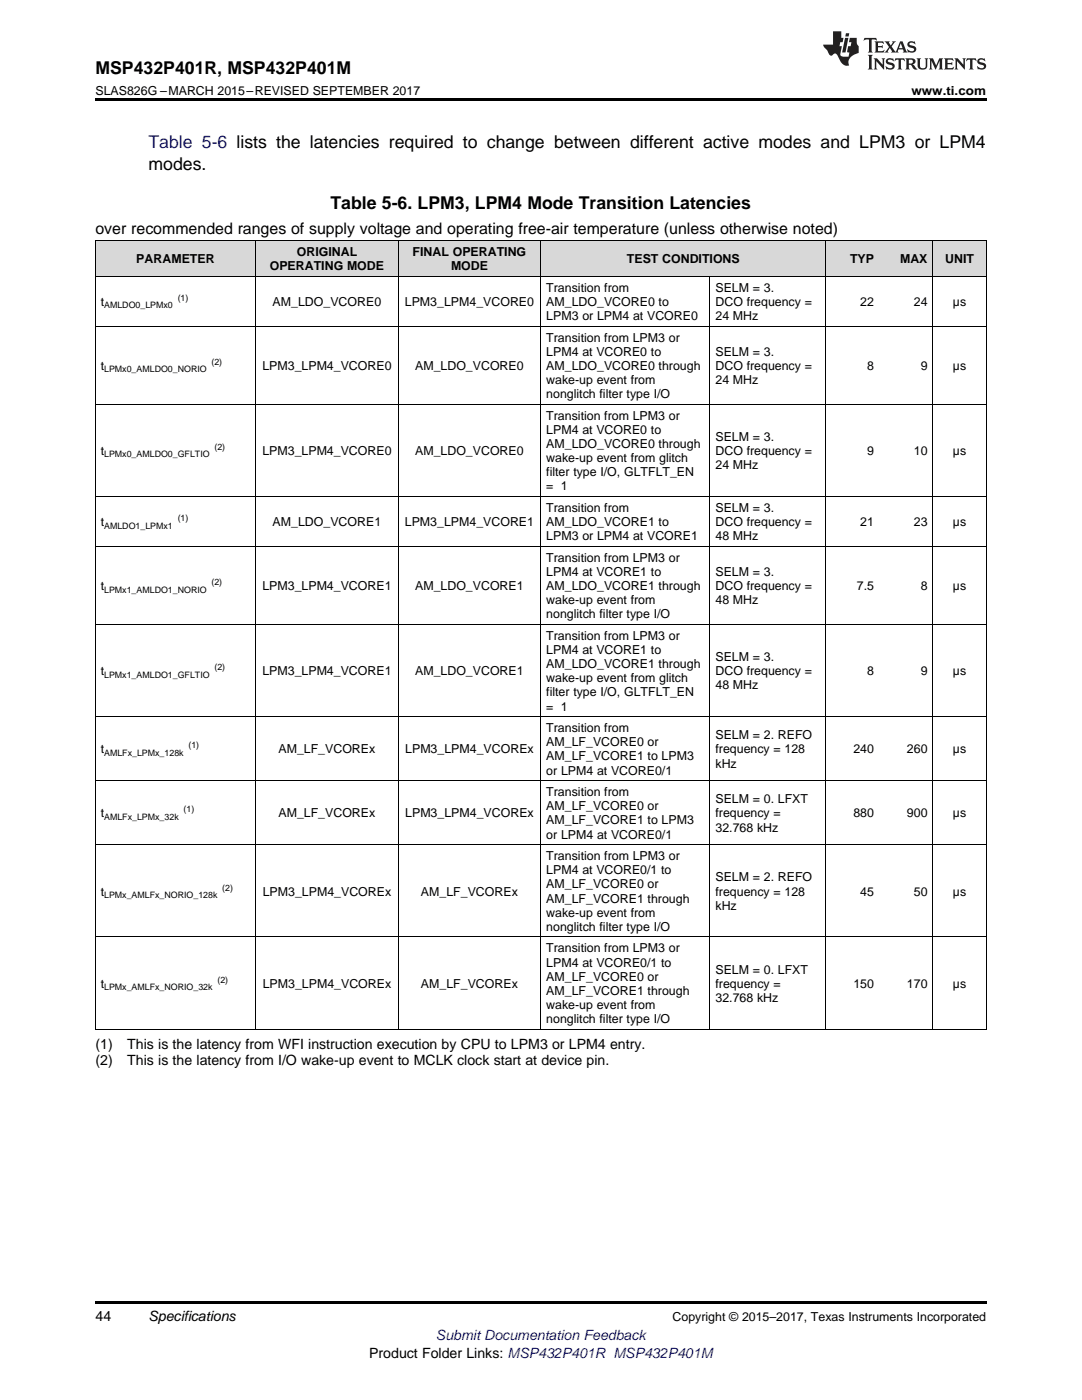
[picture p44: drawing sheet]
<svg xmlns="http://www.w3.org/2000/svg" width="216mm" height="279mm" viewBox="0 0 216 279" stroke-linecap="round" stroke-linejoin="round" font-family="sans-serif">
<defs><g id="words">
<g font-size="3.5">
<text x="19" y="14.8">MSP432P401R, MSP432P401M</text>
<text x="29.6" y="33.9">modes.</text>
<text x="65.9" y="41.6">Table 5-6. LPM3, LPM4 Mode Transition Latencies</text>
</g>
<text font-size="3.5" fill="#00f" x="29.6" y="29.6">Table 5-6 lists the latencies required to change between different active modes and LPM3 or LPM4</text>
<text font-size="3.2" x="19" y="46.8">over recommended ranges of supply voltage and operating free-air temperature (unless otherwise noted)</text>
<g font-size="2.8">
<text x="19" y="209.3">(1)</text>
<text x="25.4" y="209.3">This is the latency from WFI instruction execution by CPU to LPM3 or LPM4 entry.</text>
<text x="19" y="212.5">(2)</text>
<text x="25.4" y="212.5">This is the latency from I/O wake-up event to MCLK clock start at device pin.</text>
<text x="19" y="263.6">44</text>
<text x="29.6" y="263.6">Specifications</text>
<text x="73.7" y="270.9">Product Folder Links: MSP432P401R MSP432P401M</text>
</g>
<text font-size="2.8" fill="#00f" x="87" y="267.4">Submit Documentation Feedback</text>
<g font-size="2.5">
<text x="19" y="19">SLAS826G –MARCH 2015–REVISED SEPTEMBER 2017</text>
<text x="181.9" y="19">www.ti.com</text>
<text x="27.2" y="52.5">PARAMETER</text>
<text x="53.8" y="53.9">OPERATING MODE</text>
<text x="59.2" y="51.1">ORIGINAL</text>
<text x="82.3" y="51.1">FINAL OPERATING</text>
<text x="90" y="53.9">MODE</text>
<text x="125.1" y="52.5">TEST CONDITIONS</text>
<text x="169.6" y="52.5">TYP</text>
<text x="179.6" y="52.5">MAX</text>
<text x="188.6" y="52.5">UNIT</text>
<text x="109" y="58.2">Transition from</text>
<text x="142.8" y="58.2">SELM = 3.</text>
<text x="20.1" y="61">t</text>
<text x="54.4" y="61">AM_LDO_VCORE0</text>
<text x="80.8" y="61">LPM3_LPM4_VCORE0</text>
<text x="109" y="61">AM_LDO_VCORE0 to</text>
<text x="109" y="63.9">LPM3 or LPM4 at VCORE0</text>
<text x="142.8" y="61">DCO frequency =</text>
<text x="142.8" y="63.9">24 MHz</text>
<text x="171.7" y="61">22</text>
<text x="182.4" y="61">24</text>
<text x="190.1" y="61">µs</text>
<text x="109" y="68.2">Transition from LPM3 or</text>
<text x="109" y="71">LPM4 at VCORE0 to</text>
<text x="142.8" y="71">SELM = 3.</text>
<text x="20.1" y="73.8">t</text>
<text x="52.4" y="73.8">LPM3_LPM4_VCORE0</text>
<text x="82.8" y="73.8">AM_LDO_VCORE0</text>
<text x="109" y="73.8">AM_LDO_VCORE0 through</text>
<text x="109" y="76.6">wake-up event from</text>
<text x="142.8" y="73.8">DCO frequency =</text>
<text x="142.8" y="76.6">24 MHz</text>
<text x="173" y="73.8">8</text>
<text x="183.7" y="73.8">9</text>
<text x="190.1" y="73.8">µs</text>
<text x="109" y="79.4">nonglitch filter type I/O</text>
<text x="109" y="83.7">Transition from LPM3 or</text>
<text x="109" y="86.6">LPM4 at VCORE0 to</text>
<text x="109" y="89.4">AM_LDO_VCORE0 through</text>
<text x="142.8" y="88">SELM = 3.</text>
<text x="20.1" y="90.8">t</text>
<text x="52.4" y="90.8">LPM3_LPM4_VCORE0</text>
<text x="82.8" y="90.8">AM_LDO_VCORE0</text>
<text x="109" y="92.2">wake-up event from glitch</text>
<text x="109" y="95">filter type I/O, GLTFLT_EN</text>
<text x="142.8" y="90.8">DCO frequency =</text>
<text x="142.8" y="93.6">24 MHz</text>
<text x="173" y="90.8">9</text>
<text x="182.4" y="90.8">10</text>
<text x="190.1" y="90.8">µs</text>
<text x="109" y="97.9">= 1</text>
<text x="20.1" y="105">t</text>
<text x="54.4" y="105">AM_LDO_VCORE1</text>
<text x="80.8" y="105">LPM3_LPM4_VCORE1</text>
<text x="109" y="102.2">Transition from</text>
<text x="109" y="105">AM_LDO_VCORE1 to</text>
<text x="109" y="107.8">LPM3 or LPM4 at VCORE1</text>
<text x="142.8" y="102.2">SELM = 3.</text>
<text x="142.8" y="105">DCO frequency =</text>
<text x="142.8" y="107.8">48 MHz</text>
<text x="171.7" y="105">21</text>
<text x="182.4" y="105">23</text>
<text x="190.1" y="105">µs</text>
<text x="109" y="112.1">Transition from LPM3 or</text>
<text x="20.1" y="117.8">t</text>
<text x="52.4" y="117.8">LPM3_LPM4_VCORE1</text>
<text x="82.8" y="117.8">AM_LDO_VCORE1</text>
<text x="109" y="114.9">LPM4 at VCORE1 to</text>
<text x="109" y="117.8">AM_LDO_VCORE1 through</text>
<text x="142.8" y="114.9">SELM = 3.</text>
<text x="142.8" y="117.8">DCO frequency =</text>
<text x="171" y="117.8">7.5</text>
<text x="183.7" y="117.8">8</text>
<text x="190.1" y="117.8">µs</text>
<text x="109" y="120.6">wake-up event from</text>
<text x="109" y="123.4">nonglitch filter type I/O</text>
<text x="142.8" y="120.6">48 MHz</text>
<text x="109" y="127.7">Transition from LPM3 or</text>
<text x="109" y="130.5">LPM4 at VCORE1 to</text>
<text x="142.8" y="131.9">SELM = 3.</text>
<text x="20.1" y="134.8">t</text>
<text x="52.4" y="134.8">LPM3_LPM4_VCORE1</text>
<text x="82.8" y="134.8">AM_LDO_VCORE1</text>
<text x="109" y="133.3">AM_LDO_VCORE1 through</text>
<text x="109" y="136.2">wake-up event from glitch</text>
<text x="142.8" y="134.8">DCO frequency =</text>
<text x="142.8" y="137.6">48 MHz</text>
<text x="173" y="134.8">8</text>
<text x="183.7" y="134.8">9</text>
<text x="190.1" y="134.8">µs</text>
<text x="109" y="139">filter type I/O, GLTFLT_EN</text>
<text x="109" y="141.8">= 1</text>
<text x="109" y="146.1">Transition from</text>
<text x="109" y="148.9">AM_LF_VCORE0 or</text>
<text x="142.8" y="147.5">SELM = 2. REFO</text>
<text x="20.1" y="150.4">t</text>
<text x="55.6" y="150.4">AM_LF_VCOREx</text>
<text x="80.9" y="150.4">LPM3_LPM4_VCOREx</text>
<text x="109" y="151.8">AM_LF_VCORE1 to LPM3</text>
<text x="109" y="154.6">or LPM4 at VCORE0/1</text>
<text x="142.8" y="150.4">frequency = 128</text>
<text x="142.8" y="153.2">kHz</text>
<text x="170.3" y="150.4">240</text>
<text x="181" y="150.4">260</text>
<text x="190.1" y="150.4">µs</text>
<text x="109" y="158.9">Transition from</text>
<text x="109" y="161.7">AM_LF_VCORE0 or</text>
<text x="142.8" y="160.3">SELM = 0. LFXT</text>
<text x="20.1" y="163.1">t</text>
<text x="55.6" y="163.1">AM_LF_VCOREx</text>
<text x="80.9" y="163.1">LPM3_LPM4_VCOREx</text>
<text x="109" y="164.5">AM_LF_VCORE1 to LPM3</text>
<text x="109" y="167.4">or LPM4 at VCORE0/1</text>
<text x="142.8" y="163.1">frequency =</text>
<text x="142.8" y="165.9">32.768 kHz</text>
<text x="170.3" y="163.1">880</text>
<text x="181" y="163.1">900</text>
<text x="190.1" y="163.1">µs</text>
<text x="109" y="171.7">Transition from LPM3 or</text>
<text x="20.1" y="178.7">t</text>
<text x="52.4" y="178.7">LPM3_LPM4_VCOREx</text>
<text x="84" y="178.7">AM_LF_VCOREx</text>
<text x="109" y="174.5">LPM4 at VCORE0/1 to</text>
<text x="109" y="177.3">AM_LF_VCORE0 or</text>
<text x="142.8" y="175.9">SELM = 2. REFO</text>
<text x="142.8" y="178.7">frequency = 128</text>
<text x="171.7" y="178.7">45</text>
<text x="182.4" y="178.7">50</text>
<text x="190.1" y="178.7">µs</text>
<text x="109" y="180.1">AM_LF_VCORE1 through</text>
<text x="109" y="183">wake-up event from</text>
<text x="109" y="185.8">nonglitch filter type I/O</text>
<text x="142.8" y="181.5">kHz</text>
<text x="109" y="190.1">Transition from LPM3 or</text>
<text x="20.1" y="197.1">t</text>
<text x="52.4" y="197.1">LPM3_LPM4_VCOREx</text>
<text x="84" y="197.1">AM_LF_VCOREx</text>
<text x="109" y="192.9">LPM4 at VCORE0/1 to</text>
<text x="109" y="195.7">AM_LF_VCORE0 or</text>
<text x="142.8" y="194.3">SELM = 0. LFXT</text>
<text x="142.8" y="197.1">frequency =</text>
<text x="170.3" y="197.1">150</text>
<text x="181" y="197.1">170</text>
<text x="190.1" y="197.1">µs</text>
<text x="109" y="198.5">AM_LF_VCORE1 through</text>
<text x="109" y="201.4">wake-up event from</text>
<text x="142.8" y="200">32.768 kHz</text>
<text x="109" y="204.2">nonglitch filter type I/O</text>
<text x="134.2" y="263.6">Copyright © 2015–2017, Texas Instruments Incorporated</text>
</g>
<g font-size="1.8">
<text x="20.8" y="61.5">AMLDO0_LPMx0</text>
<text x="35.5" y="60">(1)</text>
<text x="20.8" y="74.3">LPMx0_AMLDO0_NORIO</text>
<text x="42.2" y="72.8">(2)</text>
<text x="42.8" y="89.8">(2)</text>
<text x="20.8" y="91.3">LPMx0_AMLDO0_GFLTIO</text>
<text x="20.8" y="105.5">AMLDO1_LPMx1</text>
<text x="35.5" y="104">(1)</text>
<text x="20.8" y="118.3">LPMx1_AMLDO1_NORIO</text>
<text x="42.2" y="116.8">(2)</text>
<text x="20.8" y="135.3">LPMx1_AMLDO1_GFLTIO</text>
<text x="42.8" y="133.8">(2)</text>
<text x="37.6" y="149.4">(1)</text>
<text x="20.8" y="150.8">AMLFx_LPMx_128k</text>
<text x="20.8" y="163.6">AMLFx_LPMx_32k</text>
<text x="36.6" y="162.1">(1)</text>
<text x="20.8" y="179.2">LPMx_AMLFx_NORIO_128k</text>
<text x="44.3" y="177.7">(2)</text>
<text x="20.8" y="197.6">LPMx_AMLFx_NORIO_32k</text>
<text x="43.4" y="196.1">(2)</text>
</g>
</g></defs>
<g fill="#d8d8d8">
<path d="M19 48h32v7.2h-32z"/>
<path d="M51 48h28.5v7.2h-28.5z"/>
<path d="M79.5 48h28.4v7.2h-28.4z"/>
<path d="M107.9 48h33.8v7.2h-33.8z"/>
<path d="M141.7 48h23.1v7.2h-23.1z"/>
<path d="M164.8 48h10.7v7.2h-10.7z"/>
<path d="M175.5 48h10.7v7.2h-10.7z"/>
<path d="M186.2 48h10.6v7.2h-10.6z"/>
</g>
<path d="M19 19.5h177.8v.5h-177.8zM19 259.7h177.8v.5h-177.8z" fill="#000"/>
<g fill="none" stroke="#000" stroke-width=".2">
<path d="M19 55.1h177.8M19 48h177.8M19.1 48v157.5M51 48v157.5M79.4 48v157.5M107.9 48v157.5M141.7 55.2v150.3M164.8 48v157.5M186.1 48v157.5M196.8 48v157.5M19 65.1h177.8M19 99.1h177.8"/>
<path d="M19 80.7h177.8M19 109h177.8M19 124.6h177.8M19 155.8h177.8M19 143h177.8M19 168.6h177.8M19 187h177.8M19 205.4h177.8"/>
</g>
<g fill="#231f20">
<path d="M172.5 7.6l-.1 .5 .4-.2h.6v.1v2.1l-.2 .4h.9l-.2-.4v-2.1l.1-.1h.5l.5 .2-.2-.5zM174.5 8.3l.2 .3v1.5l-.2 .4h1.8l.2-.6a1.04 1.04 0 0 1-1.3 .2v-.7h.6l.3 .2v-.6l-.3 .2h-.6v-.6l.8-.1 .4 .3-.2-.5zM176.5 8.3l.9 1.1-.9 1.1h.8l-.2-.2 .4-.7 .5 .7-.2 .2h1.5l-.2-.2 .2-.4h.9l.1 .4-.2 .2h1l-.3-.3-.7-1.9h-.5l-.9 2-.8-1 .9-1h-.8l.1 .3-.4 .5-.3-.6 .1-.2zM179.7 8.6l.4 1h-.7zM181.3 8.4a.63 .63 0 0 0-.2 .7 .63 .63 0 0 0 .6 .4l.6 .2 .1 .2a.75 .75 0 0 1-.7 .4 .75 .75 0 0 1-.6-.5l.1 .7 .1-.1a1.11 1.11 0 0 0 1.5-.6 1.13 1.13 0 0 0-1.2-.8l-.1-.4a1.04 1.04 0 0 1 1.2 .2l-.2-.5-.2 .1-.4-.2zM173.2 10.9l.2 .4v2.2l-.2 .4h1l-.3-.4v-2.2l.3-.4zM174.3 11.6l.3 .4v1.5l-.3 .4h.8l-.2-.4v-1.3l1.5 1.7v-1.9l.2-.4h-.7l.2 .4v.9l-1.1-1.3zM177 11.8a.62 .62 0 0 0-.2 .7 .62 .62 0 0 0 .6 .4l.6 .1 .1 .3a.76 .76 0 0 1-.7 .3 .76 .76 0 0 1-.7-.4l.2 .7 .1-.1a1.11 1.11 0 0 0 1.5-.6 1.13 1.13 0 0 0-1.2-.8l-.1-.4a1.04 1.04 0 0 1 1.2 .2l-.2-.6-.2 .1-.5-.1zM178.7 11.6l-.2 .6a.61 .61 0 0 1 .8-.3v1.6l-.2 .4h.9l-.2-.4v-1.6a.63 .63 0 0 1 .7 .3l-.1-.6zM180.6 11.6l.3 .4v1.5l-.3 .4h1l-.2-.2-.1-.8 .6 .2a.76 .76 0 0 0 1.2 .7l-1-1a.58 .58 0 0 0 .6-.5 .58 .58 0 0 0-.5-.6zM181.4 11.9h.1a.45 .45 0 0 1 .5 .1 .45 .45 0 0 1 .1 .5l-.8 .2zM182.9 11.6l.2 .2a2.17 2.17 0 0 0 .3 1.9 .99 .99 0 0 0 1.6-.6v-1.1l.2-.4h-.7l.2 .2a1.92 1.92 0 0 1-.2 1.8 .6 .6 0 0 1-.9-.5v-1.1l.2-.4zM185.4 11.6l.2 .4v1.5l-.2 .4h.7l-.2-.4v-1.4l.8 1.8 .8-1.8v1.4l-.2 .4h.9l-.2-.4v-1.5l.2-.4h-.8l-.6 1.5-.6-1.5zM188.4 11.6l.2 .4v1.5l-.2 .4h1.8l.1-.6a1.04 1.04 0 0 1-1.2 .1v-.6h.5l.4 .2v-.6l-.4 .2h-.5v-.7h.8l.3 .3-.1-.6zM190.5 11.6l.2 .4v1.5l-.2 .4h.7l-.2-.4v-1.3l1.5 1.7v-1.9l.2-.4h-.7l.2 .4v.9l-1.1-1.3zM192.9 11.6l-.1 .6a.61 .61 0 0 1 .7-.3l.1 1.6-.3 .4h1l-.3-.4 .1-1.6a.63 .63 0 0 1 .7 .3l-.1-.6zM195.2 11.8a.62 .62 0 0 0-.2 .7 .62 .62 0 0 0 .6 .4l.6 .1 .1 .3a.76 .76 0 0 1-.7 .3 .76 .76 0 0 1-.6-.4l.1 .7 .1-.1a1.11 1.11 0 0 0 1.6-.6 1.13 1.13 0 0 0-1.3-.8l-.1-.4a1.04 1.04 0 0 1 1.2 .2l-.1-.6-.2 .1-.5-.1z"/>
<path d="M166.2 6.3v2.6h-1.9v.4l.8 .9a.91 .91 0 0 0 1 .8 .56 .56 0 0 1 .5-.3 .56 .56 0 0 1 .5 .3l.4 .8a1.53 1.53 0 0 0 1.9 1.2 1.54 1.54 0 0 1 1-2.1l.9-.3v-1.4a1.52 1.52 0 0 1-.4-1.6h-1.3l-.2 .8h.5l-.2 .8h-.5l-.1 1v.2l.4 .1-.2 .8a1.93 1.93 0 0 1-1.6-.3l.3-1.8h-.5l.2-.8h.4l.2-.8h-.4v-1.3zM168.6 7.6l-.6 2.9h.7l.6-2.9zM168.8 6.6l-.1 .7h.6l.2-.7z"/>
</g>
<use href="#words"/>
</svg>
